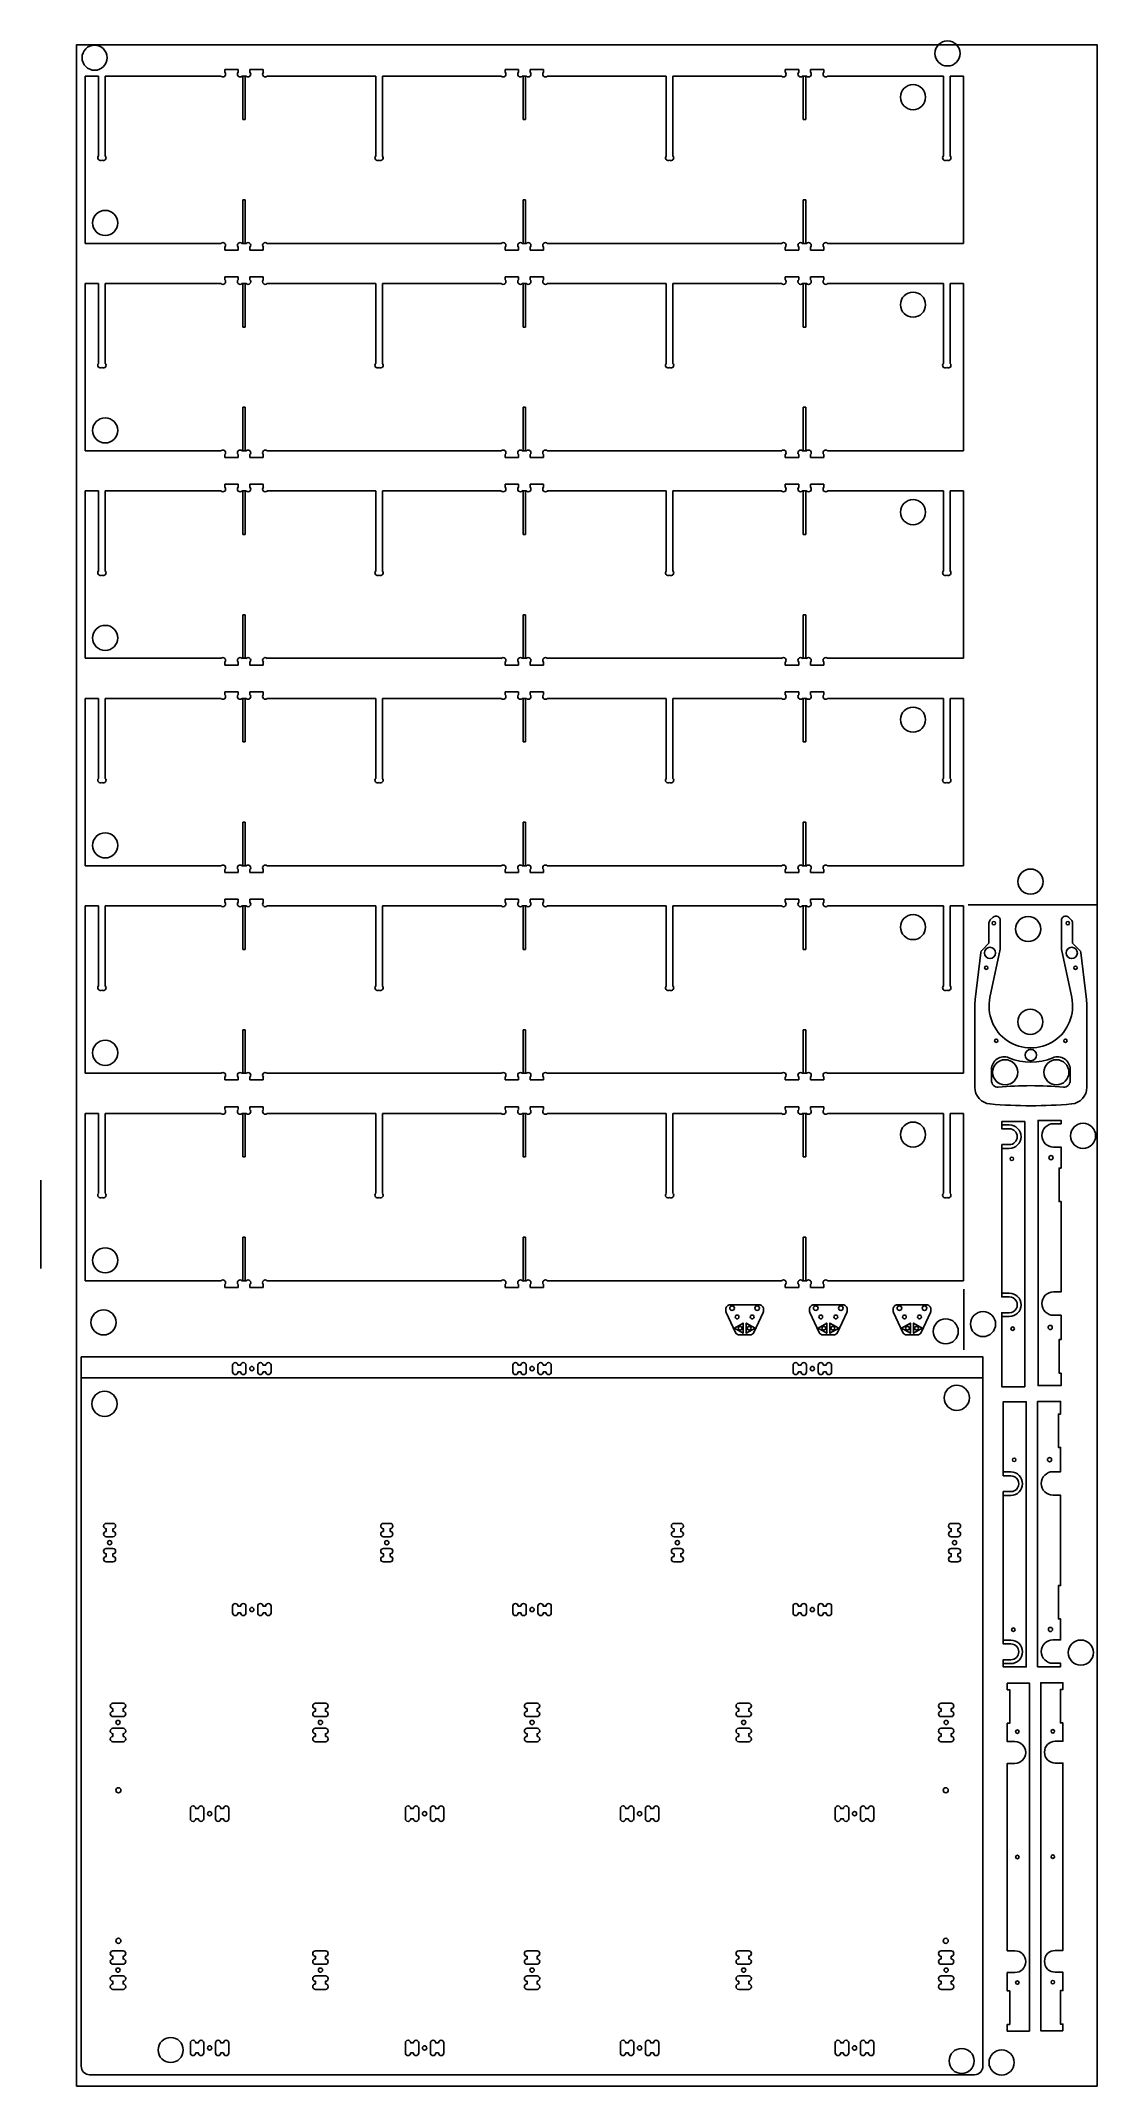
# Model space of a CAD drawing. Header units: millimetres. Extents: x -44 to 1218, y -68 to 2376.
import ezdxf

# ---------------------------------------------------------------- set-up
doc = ezdxf.new("R2010")
doc.units = ezdxf.units.MM
doc.layers.get('0').update_dxf_attribs({"linetype": 'CONTINUOUS'})

msp = doc.modelspace()

# ---------------------------------------------------------------- linework, layer by layer
for p, q in [((8.7, 2334.4), (24.7, 2334.4)), ((8.7, 2134.4), (8.7, 2334.4)), ((24.7, 2334.4), (8.7, 2334.4)), ((8.7, 2334.4), (8.7, 2134.4)), ((24.7, 2334.4), (24.7, 2238.9)), ((24.7, 2238.9), (24.7, 2334.4)), ((32.7, 2334.4), (171.2, 2334.4)), ((32.7, 2238.9), (32.7, 2334.4)), ((171.2, 2334.4), (32.7, 2334.4)), ((32.7, 2334.4), (32.7, 2238.9)), ((175.7, 2338.9), (175.7, 2342.4)), ((191.7, 2342.4), (175.7, 2342.4)), ((191.7, 2342.4), (175.7, 2342.4)), ((175.7, 2342.4), (175.7, 2338.9)), ((191.7, 2338.9), (191.7, 2342.4)), ((191.7, 2338.9), (191.7, 2342.4)), ((196.3, 2334.4), (201.2, 2334.4)), ((197.2, 2334.4), (196.3, 2334.4)), ((197.2, 2282.4), (197.2, 2334.4)), ((201.2, 2334.4), (200.2, 2334.4)), ((200.2, 2334.4), (200.2, 2282.4)), ((205.7, 2338.9), (205.7, 2342.4)), ((221.7, 2342.4), (205.7, 2342.4)), ((221.7, 2342.4), (205.7, 2342.4)), ((205.7, 2342.4), (205.7, 2338.9)), ((221.7, 2338.9), (221.7, 2342.4)), ((221.7, 2338.9), (221.7, 2342.4)), ((226.3, 2334.4), (356.1, 2334.4)), ((356.1, 2334.4), (226.3, 2334.4)), ((356.1, 2334.4), (356.1, 2238.9)), ((356.1, 2238.9), (356.1, 2334.4)), ((364.1, 2334.4), (506.2, 2334.4)), ((364.1, 2238.9), (364.1, 2334.4)), ((506.2, 2334.4), (364.1, 2334.4)), ((364.1, 2334.4), (364.1, 2238.9)), ((510.7, 2338.9), (510.7, 2342.4)), ((526.7, 2342.4), (510.7, 2342.4)), ((526.7, 2342.4), (510.7, 2342.4)), ((510.7, 2342.4), (510.7, 2338.9)), ((526.7, 2338.9), (526.7, 2342.4)), ((526.7, 2338.9), (526.7, 2342.4)), ((531.3, 2334.4), (536.2, 2334.4)), ((532.2, 2334.4), (531.3, 2334.4)), ((532.2, 2282.4), (532.2, 2334.4)), ((536.2, 2334.4), (535.2, 2334.4)), ((535.2, 2334.4), (535.2, 2282.4)), ((540.7, 2338.9), (540.7, 2342.4)), ((556.7, 2342.4), (540.7, 2342.4)), ((556.7, 2342.4), (540.7, 2342.4)), ((540.7, 2342.4), (540.7, 2338.9)), ((556.7, 2338.9), (556.7, 2342.4)), ((556.7, 2338.9), (556.7, 2342.4)), ((561.3, 2334.4), (703.4, 2334.4)), ((703.4, 2334.4), (561.3, 2334.4)), ((703.4, 2334.4), (703.4, 2238.9)), ((703.4, 2238.9), (703.4, 2334.4)), ((711.4, 2238.9), (711.4, 2334.4)), ((711.4, 2334.4), (841.2, 2334.4)), ((841.2, 2334.4), (711.4, 2334.4)), ((711.4, 2334.4), (711.4, 2238.9)), ((845.7, 2338.9), (845.7, 2342.4)), ((861.7, 2342.4), (845.7, 2342.4)), ((861.7, 2342.4), (845.7, 2342.4)), ((845.7, 2342.4), (845.7, 2338.9)), ((861.7, 2338.9), (861.7, 2342.4)), ((861.7, 2338.9), (861.7, 2342.4)), ((866.3, 2334.4), (871.2, 2334.4)), ((867.2, 2334.4), (866.3, 2334.4)), ((867.2, 2282.4), (867.2, 2334.4)), ((871.2, 2334.4), (870.2, 2334.4)), ((870.2, 2334.4), (870.2, 2282.4)), ((875.7, 2338.9), (875.7, 2342.4)), ((891.7, 2342.4), (875.7, 2342.4)), ((891.7, 2342.4), (875.7, 2342.4)), ((875.7, 2342.4), (875.7, 2338.9)), ((891.7, 2338.9), (891.7, 2342.4)), ((891.7, 2338.9), (891.7, 2342.4)), ((896.3, 2334.4), (1034.7, 2334.4)), ((1034.7, 2334.4), (896.3, 2334.4)), ((1034.7, 2334.4), (1034.7, 2238.9)), ((1034.7, 2238.9), (1034.7, 2334.4)), ((1042.7, 2238.9), (1042.7, 2334.4)), ((1042.7, 2334.4), (1058.7, 2334.4)), ((1058.7, 2334.4), (1042.7, 2334.4)), ((1042.7, 2334.4), (1042.7, 2238.9)), ((1058.7, 2334.4), (1058.7, 2134.4)), ((1058.7, 2134.4), (1058.7, 2334.4)), ((200.2, 2282.4), (197.2, 2282.4)), ((535.2, 2282.4), (532.2, 2282.4)), ((870.2, 2282.4), (867.2, 2282.4)), ((197.2, 2134.4), (197.2, 2186.4)), ((197.2, 2186.4), (200.2, 2186.4)), ((200.2, 2186.4), (200.2, 2134.4)), ((532.2, 2134.4), (532.2, 2186.4)), ((532.2, 2186.4), (535.2, 2186.4)), ((535.2, 2186.4), (535.2, 2134.4)), ((867.2, 2134.4), (867.2, 2186.4)), ((867.2, 2186.4), (870.2, 2186.4)), ((870.2, 2186.4), (870.2, 2134.4)), ((171.2, 2134.4), (8.7, 2134.4)), ((8.7, 2134.4), (171.2, 2134.4)), ((175.7, 2129.9), (175.7, 2126.4)), ((175.7, 2129.9), (175.7, 2126.4)), ((191.7, 2129.9), (191.7, 2126.4)), ((191.7, 2126.4), (191.7, 2129.9)), ((201.2, 2134.4), (196.3, 2134.4)), ((196.3, 2134.4), (197.2, 2134.4)), ((200.2, 2134.4), (201.2, 2134.4)), ((205.7, 2129.9), (205.7, 2126.4)), ((205.7, 2129.9), (205.7, 2126.4)), ((221.7, 2129.9), (221.7, 2126.4)), ((221.7, 2126.4), (221.7, 2129.9)), ((506.2, 2134.4), (226.3, 2134.4)), ((226.3, 2134.4), (506.2, 2134.4)), ((510.7, 2129.9), (510.7, 2126.4)), ((510.7, 2129.9), (510.7, 2126.4)), ((526.7, 2129.9), (526.7, 2126.4)), ((526.7, 2126.4), (526.7, 2129.9)), ((536.2, 2134.4), (531.3, 2134.4)), ((531.3, 2134.4), (532.2, 2134.4)), ((535.2, 2134.4), (536.2, 2134.4)), ((540.7, 2129.9), (540.7, 2126.4)), ((540.7, 2129.9), (540.7, 2126.4)), ((556.7, 2129.9), (556.7, 2126.4)), ((556.7, 2126.4), (556.7, 2129.9)), ((841.2, 2134.4), (561.3, 2134.4)), ((561.3, 2134.4), (841.2, 2134.4)), ((845.7, 2129.9), (845.7, 2126.4)), ((845.7, 2129.9), (845.7, 2126.4)), ((861.7, 2129.9), (861.7, 2126.4)), ((861.7, 2126.4), (861.7, 2129.9)), ((871.2, 2134.4), (866.3, 2134.4)), ((866.3, 2134.4), (867.2, 2134.4)), ((870.2, 2134.4), (871.2, 2134.4)), ((875.7, 2129.9), (875.7, 2126.4)), ((875.7, 2129.9), (875.7, 2126.4)), ((891.7, 2129.9), (891.7, 2126.4)), ((891.7, 2126.4), (891.7, 2129.9)), ((1058.7, 2134.4), (896.3, 2134.4)), ((896.3, 2134.4), (1058.7, 2134.4)), ((191.7, 2126.4), (175.7, 2126.4)), ((175.7, 2126.4), (191.7, 2126.4)), ((221.7, 2126.4), (205.7, 2126.4)), ((205.7, 2126.4), (221.7, 2126.4)), ((526.7, 2126.4), (510.7, 2126.4)), ((510.7, 2126.4), (526.7, 2126.4)), ((556.7, 2126.4), (540.7, 2126.4)), ((540.7, 2126.4), (556.7, 2126.4)), ((861.7, 2126.4), (845.7, 2126.4)), ((845.7, 2126.4), (861.7, 2126.4)), ((891.7, 2126.4), (875.7, 2126.4)), ((875.7, 2126.4), (891.7, 2126.4)), ((8.7, 2086.4), (24.7, 2086.4)), ((8.7, 1886.4), (8.7, 2086.4)), ((24.7, 2086.4), (8.7, 2086.4)), ((8.7, 2086.4), (8.7, 1886.4)), ((24.7, 2086.4), (24.7, 1990.9)), ((24.7, 1990.9), (24.7, 2086.4)), ((32.7, 2086.4), (171.2, 2086.4)), ((32.7, 1990.9), (32.7, 2086.4)), ((171.2, 2086.4), (32.7, 2086.4)), ((32.7, 2086.4), (32.7, 1990.9)), ((175.7, 2090.9), (175.7, 2094.4)), ((191.7, 2094.4), (175.7, 2094.4)), ((191.7, 2094.4), (175.7, 2094.4)), ((175.7, 2094.4), (175.7, 2090.9)), ((191.7, 2090.9), (191.7, 2094.4)), ((191.7, 2090.9), (191.7, 2094.4)), ((196.3, 2086.4), (201.2, 2086.4)), ((197.2, 2086.4), (196.3, 2086.4)), ((197.2, 2034.4), (197.2, 2086.4)), ((201.2, 2086.4), (200.2, 2086.4)), ((200.2, 2086.4), (200.2, 2034.4)), ((205.7, 2090.9), (205.7, 2094.4)), ((221.7, 2094.4), (205.7, 2094.4)), ((221.7, 2094.4), (205.7, 2094.4)), ((205.7, 2094.4), (205.7, 2090.9)), ((221.7, 2090.9), (221.7, 2094.4)), ((221.7, 2090.9), (221.7, 2094.4)), ((226.3, 2086.4), (356.1, 2086.4)), ((356.1, 2086.4), (226.3, 2086.4)), ((356.1, 2086.4), (356.1, 1990.9)), ((356.1, 1990.9), (356.1, 2086.4)), ((364.1, 2086.4), (506.2, 2086.4)), ((364.1, 1990.9), (364.1, 2086.4)), ((506.2, 2086.4), (364.1, 2086.4)), ((364.1, 2086.4), (364.1, 1990.9)), ((510.7, 2090.9), (510.7, 2094.4)), ((526.7, 2094.4), (510.7, 2094.4)), ((526.7, 2094.4), (510.7, 2094.4)), ((510.7, 2094.4), (510.7, 2090.9)), ((526.7, 2090.9), (526.7, 2094.4)), ((526.7, 2090.9), (526.7, 2094.4)), ((531.3, 2086.4), (536.2, 2086.4)), ((532.2, 2086.4), (531.3, 2086.4)), ((532.2, 2034.4), (532.2, 2086.4)), ((536.2, 2086.4), (535.2, 2086.4)), ((535.2, 2086.4), (535.2, 2034.4)), ((540.7, 2090.9), (540.7, 2094.4)), ((556.7, 2094.4), (540.7, 2094.4)), ((556.7, 2094.4), (540.7, 2094.4)), ((540.7, 2094.4), (540.7, 2090.9)), ((556.7, 2090.9), (556.7, 2094.4)), ((556.7, 2090.9), (556.7, 2094.4)), ((561.3, 2086.4), (703.4, 2086.4)), ((703.4, 2086.4), (561.3, 2086.4)), ((703.4, 2086.4), (703.4, 1990.9)), ((703.4, 1990.9), (703.4, 2086.4)), ((711.4, 1990.9), (711.4, 2086.4)), ((711.4, 2086.4), (841.2, 2086.4)), ((841.2, 2086.4), (711.4, 2086.4)), ((711.4, 2086.4), (711.4, 1990.9)), ((845.7, 2090.9), (845.7, 2094.4)), ((861.7, 2094.4), (845.7, 2094.4)), ((861.7, 2094.4), (845.7, 2094.4)), ((845.7, 2094.4), (845.7, 2090.9)), ((861.7, 2090.9), (861.7, 2094.4)), ((861.7, 2090.9), (861.7, 2094.4)), ((866.3, 2086.4), (871.2, 2086.4)), ((867.2, 2086.4), (866.3, 2086.4)), ((867.2, 2034.4), (867.2, 2086.4)), ((871.2, 2086.4), (870.2, 2086.4)), ((870.2, 2086.4), (870.2, 2034.4)), ((875.7, 2090.9), (875.7, 2094.4)), ((891.7, 2094.4), (875.7, 2094.4)), ((891.7, 2094.4), (875.7, 2094.4)), ((875.7, 2094.4), (875.7, 2090.9)), ((891.7, 2090.9), (891.7, 2094.4)), ((891.7, 2090.9), (891.7, 2094.4)), ((896.3, 2086.4), (1034.7, 2086.4)), ((1034.7, 2086.4), (896.3, 2086.4)), ((1034.7, 2086.4), (1034.7, 1990.9)), ((1034.7, 1990.9), (1034.7, 2086.4)), ((1042.7, 1990.9), (1042.7, 2086.4)), ((1042.7, 2086.4), (1058.7, 2086.4)), ((1058.7, 2086.4), (1042.7, 2086.4)), ((1042.7, 2086.4), (1042.7, 1990.9)), ((1058.7, 2086.4), (1058.7, 1886.4)), ((1058.7, 1886.4), (1058.7, 2086.4)), ((200.2, 2034.4), (197.2, 2034.4)), ((535.2, 2034.4), (532.2, 2034.4)), ((870.2, 2034.4), (867.2, 2034.4)), ((197.2, 1886.4), (197.2, 1938.4)), ((197.2, 1938.4), (200.2, 1938.4)), ((200.2, 1938.4), (200.2, 1886.4)), ((532.2, 1886.4), (532.2, 1938.4)), ((532.2, 1938.4), (535.2, 1938.4)), ((535.2, 1938.4), (535.2, 1886.4)), ((867.2, 1886.4), (867.2, 1938.4)), ((867.2, 1938.4), (870.2, 1938.4)), ((870.2, 1938.4), (870.2, 1886.4)), ((171.2, 1886.4), (8.7, 1886.4)), ((8.7, 1886.4), (171.2, 1886.4)), ((201.2, 1886.4), (196.3, 1886.4)), ((196.3, 1886.4), (197.2, 1886.4)), ((200.2, 1886.4), (201.2, 1886.4)), ((506.2, 1886.4), (226.3, 1886.4)), ((226.3, 1886.4), (506.2, 1886.4)), ((536.2, 1886.4), (531.3, 1886.4)), ((531.3, 1886.4), (532.2, 1886.4)), ((535.2, 1886.4), (536.2, 1886.4)), ((841.2, 1886.4), (561.3, 1886.4)), ((561.3, 1886.4), (841.2, 1886.4)), ((871.2, 1886.4), (866.3, 1886.4)), ((866.3, 1886.4), (867.2, 1886.4)), ((870.2, 1886.4), (871.2, 1886.4)), ((1058.7, 1886.4), (896.3, 1886.4)), ((896.3, 1886.4), (1058.7, 1886.4)), ((175.7, 1881.9), (175.7, 1878.4)), ((175.7, 1881.9), (175.7, 1878.4)), ((191.7, 1878.4), (175.7, 1878.4)), ((175.7, 1878.4), (191.7, 1878.4)), ((191.7, 1881.9), (191.7, 1878.4)), ((191.7, 1878.4), (191.7, 1881.9)), ((205.7, 1881.9), (205.7, 1878.4)), ((205.7, 1881.9), (205.7, 1878.4)), ((221.7, 1878.4), (205.7, 1878.4)), ((205.7, 1878.4), (221.7, 1878.4)), ((221.7, 1881.9), (221.7, 1878.4)), ((221.7, 1878.4), (221.7, 1881.9)), ((510.7, 1881.9), (510.7, 1878.4)), ((510.7, 1881.9), (510.7, 1878.4)), ((526.7, 1878.4), (510.7, 1878.4)), ((510.7, 1878.4), (526.7, 1878.4)), ((526.7, 1881.9), (526.7, 1878.4)), ((526.7, 1878.4), (526.7, 1881.9)), ((540.7, 1881.9), (540.7, 1878.4)), ((540.7, 1881.9), (540.7, 1878.4)), ((556.7, 1878.4), (540.7, 1878.4)), ((540.7, 1878.4), (556.7, 1878.4)), ((556.7, 1881.9), (556.7, 1878.4)), ((556.7, 1878.4), (556.7, 1881.9)), ((845.7, 1881.9), (845.7, 1878.4)), ((845.7, 1881.9), (845.7, 1878.4)), ((861.7, 1878.4), (845.7, 1878.4)), ((845.7, 1878.4), (861.7, 1878.4)), ((861.7, 1881.9), (861.7, 1878.4)), ((861.7, 1878.4), (861.7, 1881.9)), ((875.7, 1881.9), (875.7, 1878.4)), ((875.7, 1881.9), (875.7, 1878.4)), ((891.7, 1878.4), (875.7, 1878.4)), ((875.7, 1878.4), (891.7, 1878.4)), ((891.7, 1881.9), (891.7, 1878.4)), ((891.7, 1878.4), (891.7, 1881.9)), ((8.7, 1838.4), (24.7, 1838.4)), ((8.7, 1638.4), (8.7, 1838.4)), ((24.7, 1838.4), (8.7, 1838.4)), ((8.7, 1838.4), (8.7, 1638.4)), ((24.7, 1838.4), (24.7, 1742.9)), ((24.7, 1742.9), (24.7, 1838.4)), ((32.7, 1838.4), (171.2, 1838.4)), ((32.7, 1742.9), (32.7, 1838.4)), ((171.2, 1838.4), (32.7, 1838.4)), ((32.7, 1838.4), (32.7, 1742.9)), ((175.7, 1842.9), (175.7, 1846.4)), ((191.7, 1846.4), (175.7, 1846.4)), ((191.7, 1846.4), (175.7, 1846.4)), ((175.7, 1846.4), (175.7, 1842.9)), ((191.7, 1842.9), (191.7, 1846.4)), ((191.7, 1842.9), (191.7, 1846.4)), ((196.3, 1838.4), (201.2, 1838.4)), ((197.2, 1838.4), (196.3, 1838.4)), ((197.2, 1786.4), (197.2, 1838.4)), ((201.2, 1838.4), (200.2, 1838.4)), ((200.2, 1838.4), (200.2, 1786.4)), ((205.7, 1842.9), (205.7, 1846.4)), ((221.7, 1846.4), (205.7, 1846.4)), ((221.7, 1846.4), (205.7, 1846.4)), ((205.7, 1846.4), (205.7, 1842.9)), ((221.7, 1842.9), (221.7, 1846.4)), ((221.7, 1842.9), (221.7, 1846.4)), ((226.3, 1838.4), (356.1, 1838.4)), ((356.1, 1838.4), (226.3, 1838.4)), ((356.1, 1838.4), (356.1, 1742.9)), ((356.1, 1742.9), (356.1, 1838.4)), ((364.1, 1838.4), (506.2, 1838.4)), ((364.1, 1742.9), (364.1, 1838.4)), ((506.2, 1838.4), (364.1, 1838.4)), ((364.1, 1838.4), (364.1, 1742.9)), ((510.7, 1842.9), (510.7, 1846.4)), ((526.7, 1846.4), (510.7, 1846.4)), ((526.7, 1846.4), (510.7, 1846.4)), ((510.7, 1846.4), (510.7, 1842.9)), ((526.7, 1842.9), (526.7, 1846.4)), ((526.7, 1842.9), (526.7, 1846.4)), ((531.3, 1838.4), (536.2, 1838.4)), ((532.2, 1838.4), (531.3, 1838.4)), ((532.2, 1786.4), (532.2, 1838.4)), ((536.2, 1838.4), (535.2, 1838.4)), ((535.2, 1838.4), (535.2, 1786.4)), ((540.7, 1842.9), (540.7, 1846.4)), ((556.7, 1846.4), (540.7, 1846.4)), ((556.7, 1846.4), (540.7, 1846.4)), ((540.7, 1846.4), (540.7, 1842.9)), ((556.7, 1842.9), (556.7, 1846.4)), ((556.7, 1842.9), (556.7, 1846.4)), ((561.3, 1838.4), (703.4, 1838.4)), ((703.4, 1838.4), (561.3, 1838.4)), ((703.4, 1838.4), (703.4, 1742.9)), ((703.4, 1742.9), (703.4, 1838.4)), ((711.4, 1742.9), (711.4, 1838.4)), ((711.4, 1838.4), (841.2, 1838.4)), ((841.2, 1838.4), (711.4, 1838.4)), ((711.4, 1838.4), (711.4, 1742.9)), ((845.7, 1842.9), (845.7, 1846.4)), ((861.7, 1846.4), (845.7, 1846.4)), ((861.7, 1846.4), (845.7, 1846.4)), ((845.7, 1846.4), (845.7, 1842.9)), ((861.7, 1842.9), (861.7, 1846.4)), ((861.7, 1842.9), (861.7, 1846.4)), ((866.3, 1838.4), (871.2, 1838.4)), ((867.2, 1838.4), (866.3, 1838.4)), ((867.2, 1786.4), (867.2, 1838.4)), ((871.2, 1838.4), (870.2, 1838.4)), ((870.2, 1838.4), (870.2, 1786.4)), ((875.7, 1842.9), (875.7, 1846.4)), ((891.7, 1846.4), (875.7, 1846.4)), ((891.7, 1846.4), (875.7, 1846.4)), ((875.7, 1846.4), (875.7, 1842.9)), ((891.7, 1842.9), (891.7, 1846.4)), ((891.7, 1842.9), (891.7, 1846.4)), ((896.3, 1838.4), (1034.7, 1838.4)), ((1034.7, 1838.4), (896.3, 1838.4)), ((1034.7, 1838.4), (1034.7, 1742.9)), ((1034.7, 1742.9), (1034.7, 1838.4)), ((1042.7, 1742.9), (1042.7, 1838.4)), ((1042.7, 1838.4), (1058.7, 1838.4)), ((1058.7, 1838.4), (1042.7, 1838.4)), ((1042.7, 1838.4), (1042.7, 1742.9)), ((1058.7, 1838.4), (1058.7, 1638.4)), ((1058.7, 1638.4), (1058.7, 1838.4)), ((200.2, 1786.4), (197.2, 1786.4)), ((535.2, 1786.4), (532.2, 1786.4)), ((870.2, 1786.4), (867.2, 1786.4)), ((197.2, 1638.4), (197.2, 1690.4)), ((197.2, 1690.4), (200.2, 1690.4)), ((200.2, 1690.4), (200.2, 1638.4)), ((532.2, 1638.4), (532.2, 1690.4)), ((532.2, 1690.4), (535.2, 1690.4)), ((535.2, 1690.4), (535.2, 1638.4)), ((867.2, 1638.4), (867.2, 1690.4)), ((867.2, 1690.4), (870.2, 1690.4)), ((870.2, 1690.4), (870.2, 1638.4)), ((171.2, 1638.4), (8.7, 1638.4)), ((8.7, 1638.4), (171.2, 1638.4)), ((201.2, 1638.4), (196.3, 1638.4)), ((196.3, 1638.4), (197.2, 1638.4)), ((200.2, 1638.4), (201.2, 1638.4)), ((506.2, 1638.4), (226.3, 1638.4)), ((226.3, 1638.4), (506.2, 1638.4)), ((536.2, 1638.4), (531.3, 1638.4)), ((531.3, 1638.4), (532.2, 1638.4)), ((535.2, 1638.4), (536.2, 1638.4)), ((841.2, 1638.4), (561.3, 1638.4)), ((561.3, 1638.4), (841.2, 1638.4)), ((871.2, 1638.4), (866.3, 1638.4)), ((866.3, 1638.4), (867.2, 1638.4)), ((870.2, 1638.4), (871.2, 1638.4)), ((1058.7, 1638.4), (896.3, 1638.4)), ((896.3, 1638.4), (1058.7, 1638.4)), ((175.7, 1633.9), (175.7, 1630.4)), ((175.7, 1633.9), (175.7, 1630.4)), ((191.7, 1630.4), (175.7, 1630.4)), ((175.7, 1630.4), (191.7, 1630.4)), ((191.7, 1633.9), (191.7, 1630.4)), ((191.7, 1630.4), (191.7, 1633.9)), ((205.7, 1633.9), (205.7, 1630.4)), ((205.7, 1633.9), (205.7, 1630.4)), ((221.7, 1630.4), (205.7, 1630.4)), ((205.7, 1630.4), (221.7, 1630.4)), ((221.7, 1633.9), (221.7, 1630.4)), ((221.7, 1630.4), (221.7, 1633.9)), ((510.7, 1633.9), (510.7, 1630.4)), ((510.7, 1633.9), (510.7, 1630.4)), ((526.7, 1630.4), (510.7, 1630.4)), ((510.7, 1630.4), (526.7, 1630.4)), ((526.7, 1633.9), (526.7, 1630.4)), ((526.7, 1630.4), (526.7, 1633.9)), ((540.7, 1633.9), (540.7, 1630.4)), ((540.7, 1633.9), (540.7, 1630.4)), ((556.7, 1630.4), (540.7, 1630.4)), ((540.7, 1630.4), (556.7, 1630.4)), ((556.7, 1633.9), (556.7, 1630.4)), ((556.7, 1630.4), (556.7, 1633.9)), ((845.7, 1633.9), (845.7, 1630.4)), ((845.7, 1633.9), (845.7, 1630.4)), ((861.7, 1630.4), (845.7, 1630.4)), ((845.7, 1630.4), (861.7, 1630.4)), ((861.7, 1633.9), (861.7, 1630.4)), ((861.7, 1630.4), (861.7, 1633.9)), ((875.7, 1633.9), (875.7, 1630.4)), ((875.7, 1633.9), (875.7, 1630.4)), ((891.7, 1630.4), (875.7, 1630.4)), ((875.7, 1630.4), (891.7, 1630.4)), ((891.7, 1633.9), (891.7, 1630.4)), ((891.7, 1630.4), (891.7, 1633.9)), ((8.7, 1590.4), (24.7, 1590.4)), ((8.7, 1390.4), (8.7, 1590.4)), ((24.7, 1590.4), (8.7, 1590.4)), ((8.7, 1590.4), (8.7, 1390.4)), ((24.7, 1590.4), (24.7, 1494.9)), ((24.7, 1494.9), (24.7, 1590.4)), ((32.7, 1590.4), (171.2, 1590.4)), ((32.7, 1494.9), (32.7, 1590.4)), ((171.2, 1590.4), (32.7, 1590.4)), ((32.7, 1590.4), (32.7, 1494.9)), ((175.7, 1594.9), (175.7, 1598.4)), ((191.7, 1598.4), (175.7, 1598.4)), ((191.7, 1598.4), (175.7, 1598.4)), ((175.7, 1598.4), (175.7, 1594.9)), ((191.7, 1594.9), (191.7, 1598.4)), ((191.7, 1594.9), (191.7, 1598.4)), ((196.3, 1590.4), (201.2, 1590.4)), ((197.2, 1590.4), (196.3, 1590.4)), ((197.2, 1538.4), (197.2, 1590.4)), ((201.2, 1590.4), (200.2, 1590.4)), ((200.2, 1590.4), (200.2, 1538.4)), ((205.7, 1594.9), (205.7, 1598.4)), ((221.7, 1598.4), (205.7, 1598.4)), ((221.7, 1598.4), (205.7, 1598.4)), ((205.7, 1598.4), (205.7, 1594.9)), ((221.7, 1594.9), (221.7, 1598.4)), ((221.7, 1594.9), (221.7, 1598.4)), ((226.3, 1590.4), (356.1, 1590.4)), ((356.1, 1590.4), (226.3, 1590.4)), ((356.1, 1590.4), (356.1, 1494.9)), ((356.1, 1494.9), (356.1, 1590.4)), ((364.1, 1590.4), (506.2, 1590.4)), ((364.1, 1494.9), (364.1, 1590.4)), ((506.2, 1590.4), (364.1, 1590.4)), ((364.1, 1590.4), (364.1, 1494.9)), ((510.7, 1594.9), (510.7, 1598.4)), ((526.7, 1598.4), (510.7, 1598.4)), ((526.7, 1598.4), (510.7, 1598.4)), ((510.7, 1598.4), (510.7, 1594.9)), ((526.7, 1594.9), (526.7, 1598.4)), ((526.7, 1594.9), (526.7, 1598.4)), ((531.3, 1590.4), (536.2, 1590.4)), ((532.2, 1590.4), (531.3, 1590.4)), ((532.2, 1538.4), (532.2, 1590.4)), ((536.2, 1590.4), (535.2, 1590.4)), ((535.2, 1590.4), (535.2, 1538.4)), ((540.7, 1594.9), (540.7, 1598.4)), ((556.7, 1598.4), (540.7, 1598.4)), ((556.7, 1598.4), (540.7, 1598.4)), ((540.7, 1598.4), (540.7, 1594.9)), ((556.7, 1594.9), (556.7, 1598.4)), ((556.7, 1594.9), (556.7, 1598.4)), ((561.3, 1590.4), (703.4, 1590.4)), ((703.4, 1590.4), (561.3, 1590.4)), ((703.4, 1590.4), (703.4, 1494.9)), ((703.4, 1494.9), (703.4, 1590.4)), ((711.4, 1494.9), (711.4, 1590.4)), ((711.4, 1590.4), (841.2, 1590.4)), ((841.2, 1590.4), (711.4, 1590.4)), ((711.4, 1590.4), (711.4, 1494.9)), ((845.7, 1594.9), (845.7, 1598.4)), ((861.7, 1598.4), (845.7, 1598.4)), ((861.7, 1598.4), (845.7, 1598.4)), ((845.7, 1598.4), (845.7, 1594.9)), ((861.7, 1594.9), (861.7, 1598.4)), ((861.7, 1594.9), (861.7, 1598.4)), ((866.3, 1590.4), (871.2, 1590.4)), ((867.2, 1590.4), (866.3, 1590.4)), ((867.2, 1538.4), (867.2, 1590.4)), ((871.2, 1590.4), (870.2, 1590.4)), ((870.2, 1590.4), (870.2, 1538.4)), ((875.7, 1594.9), (875.7, 1598.4)), ((891.7, 1598.4), (875.7, 1598.4)), ((891.7, 1598.4), (875.7, 1598.4)), ((875.7, 1598.4), (875.7, 1594.9)), ((891.7, 1594.9), (891.7, 1598.4)), ((891.7, 1594.9), (891.7, 1598.4)), ((896.3, 1590.4), (1034.7, 1590.4)), ((1034.7, 1590.4), (896.3, 1590.4)), ((1034.7, 1590.4), (1034.7, 1494.9)), ((1034.7, 1494.9), (1034.7, 1590.4)), ((1042.7, 1494.9), (1042.7, 1590.4)), ((1042.7, 1590.4), (1058.7, 1590.4)), ((1058.7, 1590.4), (1042.7, 1590.4)), ((1042.7, 1590.4), (1042.7, 1494.9)), ((1058.7, 1590.4), (1058.7, 1390.4)), ((1058.7, 1390.4), (1058.7, 1590.4)), ((200.2, 1538.4), (197.2, 1538.4)), ((535.2, 1538.4), (532.2, 1538.4)), ((870.2, 1538.4), (867.2, 1538.4)), ((197.2, 1390.4), (197.2, 1442.4)), ((197.2, 1442.4), (200.2, 1442.4)), ((200.2, 1442.4), (200.2, 1390.4)), ((532.2, 1390.4), (532.2, 1442.4)), ((532.2, 1442.4), (535.2, 1442.4)), ((535.2, 1442.4), (535.2, 1390.4)), ((867.2, 1390.4), (867.2, 1442.4)), ((867.2, 1442.4), (870.2, 1442.4)), ((870.2, 1442.4), (870.2, 1390.4)), ((171.2, 1390.4), (8.7, 1390.4)), ((8.7, 1390.4), (171.2, 1390.4)), ((175.7, 1385.9), (175.7, 1382.4)), ((175.7, 1385.9), (175.7, 1382.4)), ((191.7, 1382.4), (175.7, 1382.4)), ((175.7, 1382.4), (191.7, 1382.4)), ((191.7, 1385.9), (191.7, 1382.4)), ((191.7, 1382.4), (191.7, 1385.9)), ((201.2, 1390.4), (196.3, 1390.4)), ((196.3, 1390.4), (197.2, 1390.4)), ((200.2, 1390.4), (201.2, 1390.4)), ((205.7, 1385.9), (205.7, 1382.4)), ((205.7, 1385.9), (205.7, 1382.4)), ((221.7, 1382.4), (205.7, 1382.4)), ((205.7, 1382.4), (221.7, 1382.4)), ((221.7, 1385.9), (221.7, 1382.4)), ((221.7, 1382.4), (221.7, 1385.9)), ((506.2, 1390.4), (226.3, 1390.4)), ((226.3, 1390.4), (506.2, 1390.4)), ((510.7, 1385.9), (510.7, 1382.4)), ((510.7, 1385.9), (510.7, 1382.4)), ((526.7, 1382.4), (510.7, 1382.4)), ((510.7, 1382.4), (526.7, 1382.4)), ((526.7, 1385.9), (526.7, 1382.4)), ((526.7, 1382.4), (526.7, 1385.9)), ((536.2, 1390.4), (531.3, 1390.4)), ((531.3, 1390.4), (532.2, 1390.4)), ((535.2, 1390.4), (536.2, 1390.4)), ((540.7, 1385.9), (540.7, 1382.4)), ((540.7, 1385.9), (540.7, 1382.4)), ((556.7, 1382.4), (540.7, 1382.4)), ((540.7, 1382.4), (556.7, 1382.4)), ((556.7, 1385.9), (556.7, 1382.4)), ((556.7, 1382.4), (556.7, 1385.9)), ((841.2, 1390.4), (561.3, 1390.4)), ((561.3, 1390.4), (841.2, 1390.4)), ((845.7, 1385.9), (845.7, 1382.4)), ((845.7, 1385.9), (845.7, 1382.4)), ((861.7, 1382.4), (845.7, 1382.4)), ((845.7, 1382.4), (861.7, 1382.4)), ((861.7, 1385.9), (861.7, 1382.4)), ((861.7, 1382.4), (861.7, 1385.9)), ((871.2, 1390.4), (866.3, 1390.4)), ((866.3, 1390.4), (867.2, 1390.4)), ((870.2, 1390.4), (871.2, 1390.4)), ((875.7, 1385.9), (875.7, 1382.4)), ((875.7, 1385.9), (875.7, 1382.4)), ((891.7, 1382.4), (875.7, 1382.4)), ((875.7, 1382.4), (891.7, 1382.4)), ((891.7, 1385.9), (891.7, 1382.4)), ((891.7, 1382.4), (891.7, 1385.9)), ((1058.7, 1390.4), (896.3, 1390.4)), ((896.3, 1390.4), (1058.7, 1390.4)), ((175.7, 1346.9), (175.7, 1350.4)), ((191.7, 1350.4), (175.7, 1350.4)), ((191.7, 1350.4), (175.7, 1350.4)), ((175.7, 1350.4), (175.7, 1346.9)), ((191.7, 1346.9), (191.7, 1350.4)), ((191.7, 1346.9), (191.7, 1350.4)), ((205.7, 1346.9), (205.7, 1350.4)), ((221.7, 1350.4), (205.7, 1350.4)), ((221.7, 1350.4), (205.7, 1350.4)), ((205.7, 1350.4), (205.7, 1346.9)), ((221.7, 1346.9), (221.7, 1350.4)), ((221.7, 1346.9), (221.7, 1350.4)), ((510.7, 1346.9), (510.7, 1350.4)), ((526.7, 1350.4), (510.7, 1350.4)), ((526.7, 1350.4), (510.7, 1350.4)), ((510.7, 1350.4), (510.7, 1346.9)), ((526.7, 1346.9), (526.7, 1350.4)), ((526.7, 1346.9), (526.7, 1350.4)), ((540.7, 1346.9), (540.7, 1350.4)), ((556.7, 1350.4), (540.7, 1350.4)), ((556.7, 1350.4), (540.7, 1350.4)), ((540.7, 1350.4), (540.7, 1346.9)), ((556.7, 1346.9), (556.7, 1350.4)), ((556.7, 1346.9), (556.7, 1350.4)), ((845.7, 1346.9), (845.7, 1350.4)), ((861.7, 1350.4), (845.7, 1350.4)), ((861.7, 1350.4), (845.7, 1350.4)), ((845.7, 1350.4), (845.7, 1346.9)), ((861.7, 1346.9), (861.7, 1350.4)), ((861.7, 1346.9), (861.7, 1350.4)), ((875.7, 1346.9), (875.7, 1350.4)), ((891.7, 1350.4), (875.7, 1350.4)), ((891.7, 1350.4), (875.7, 1350.4)), ((875.7, 1350.4), (875.7, 1346.9)), ((891.7, 1346.9), (891.7, 1350.4)), ((891.7, 1346.9), (891.7, 1350.4)), ((8.7, 1342.4), (24.7, 1342.4)), ((8.7, 1142.4), (8.7, 1342.4)), ((24.7, 1342.4), (8.7, 1342.4)), ((8.7, 1342.4), (8.7, 1142.4)), ((24.7, 1342.4), (24.7, 1246.9)), ((24.7, 1246.9), (24.7, 1342.4)), ((32.7, 1342.4), (171.2, 1342.4)), ((32.7, 1246.9), (32.7, 1342.4)), ((171.2, 1342.4), (32.7, 1342.4)), ((32.7, 1342.4), (32.7, 1246.9)), ((196.3, 1342.4), (201.2, 1342.4)), ((197.2, 1342.4), (196.3, 1342.4)), ((197.2, 1290.4), (197.2, 1342.4)), ((201.2, 1342.4), (200.2, 1342.4)), ((200.2, 1342.4), (200.2, 1290.4)), ((226.3, 1342.4), (356.1, 1342.4)), ((356.1, 1342.4), (226.3, 1342.4)), ((356.1, 1342.4), (356.1, 1246.9)), ((356.1, 1246.9), (356.1, 1342.4)), ((364.1, 1342.4), (506.2, 1342.4)), ((364.1, 1246.9), (364.1, 1342.4)), ((506.2, 1342.4), (364.1, 1342.4)), ((364.1, 1342.4), (364.1, 1246.9)), ((531.3, 1342.4), (536.2, 1342.4)), ((532.2, 1342.4), (531.3, 1342.4)), ((532.2, 1290.4), (532.2, 1342.4)), ((536.2, 1342.4), (535.2, 1342.4)), ((535.2, 1342.4), (535.2, 1290.4)), ((561.3, 1342.4), (703.4, 1342.4)), ((703.4, 1342.4), (561.3, 1342.4)), ((703.4, 1342.4), (703.4, 1246.9)), ((703.4, 1246.9), (703.4, 1342.4)), ((711.4, 1246.9), (711.4, 1342.4)), ((711.4, 1342.4), (841.2, 1342.4)), ((841.2, 1342.4), (711.4, 1342.4)), ((711.4, 1342.4), (711.4, 1246.9)), ((866.3, 1342.4), (871.2, 1342.4)), ((867.2, 1342.4), (866.3, 1342.4)), ((867.2, 1290.4), (867.2, 1342.4)), ((871.2, 1342.4), (870.2, 1342.4)), ((870.2, 1342.4), (870.2, 1290.4)), ((896.3, 1342.4), (1034.7, 1342.4)), ((1034.7, 1342.4), (896.3, 1342.4)), ((1034.7, 1342.4), (1034.7, 1246.9)), ((1034.7, 1246.9), (1034.7, 1342.4)), ((1042.7, 1246.9), (1042.7, 1342.4)), ((1042.7, 1342.4), (1058.7, 1342.4)), ((1058.7, 1342.4), (1042.7, 1342.4)), ((1042.7, 1342.4), (1042.7, 1246.9)), ((1058.7, 1342.4), (1058.7, 1142.4)), ((1058.7, 1142.4), (1058.7, 1342.4)), ((1064.4, 1343.6), (1218.1, 1343.6)), ((200.2, 1290.4), (197.2, 1290.4)), ((535.2, 1290.4), (532.2, 1290.4)), ((870.2, 1290.4), (867.2, 1290.4)), ((197.2, 1142.4), (197.2, 1194.4)), ((197.2, 1194.4), (200.2, 1194.4)), ((200.2, 1194.4), (200.2, 1142.4)), ((532.2, 1142.4), (532.2, 1194.4)), ((532.2, 1194.4), (535.2, 1194.4)), ((535.2, 1194.4), (535.2, 1142.4)), ((867.2, 1142.4), (867.2, 1194.4)), ((867.2, 1194.4), (870.2, 1194.4)), ((870.2, 1194.4), (870.2, 1142.4)), ((171.2, 1142.4), (8.7, 1142.4)), ((8.7, 1142.4), (171.2, 1142.4)), ((175.7, 1137.9), (175.7, 1134.4)), ((175.7, 1137.9), (175.7, 1134.4)), ((191.7, 1134.4), (175.7, 1134.4)), ((175.7, 1134.4), (191.7, 1134.4)), ((191.7, 1137.9), (191.7, 1134.4)), ((191.7, 1134.4), (191.7, 1137.9)), ((201.2, 1142.4), (196.3, 1142.4)), ((196.3, 1142.4), (197.2, 1142.4)), ((200.2, 1142.4), (201.2, 1142.4)), ((205.7, 1137.9), (205.7, 1134.4)), ((205.7, 1137.9), (205.7, 1134.4)), ((221.7, 1134.4), (205.7, 1134.4)), ((205.7, 1134.4), (221.7, 1134.4)), ((221.7, 1137.9), (221.7, 1134.4)), ((221.7, 1134.4), (221.7, 1137.9)), ((506.2, 1142.4), (226.3, 1142.4)), ((226.3, 1142.4), (506.2, 1142.4)), ((510.7, 1137.9), (510.7, 1134.4)), ((510.7, 1137.9), (510.7, 1134.4)), ((526.7, 1134.4), (510.7, 1134.4)), ((510.7, 1134.4), (526.7, 1134.4)), ((526.7, 1137.9), (526.7, 1134.4)), ((526.7, 1134.4), (526.7, 1137.9)), ((536.2, 1142.4), (531.3, 1142.4)), ((531.3, 1142.4), (532.2, 1142.4)), ((535.2, 1142.4), (536.2, 1142.4)), ((540.7, 1137.9), (540.7, 1134.4)), ((540.7, 1137.9), (540.7, 1134.4)), ((556.7, 1134.4), (540.7, 1134.4)), ((540.7, 1134.4), (556.7, 1134.4)), ((556.7, 1137.9), (556.7, 1134.4)), ((556.7, 1134.4), (556.7, 1137.9)), ((841.2, 1142.4), (561.3, 1142.4)), ((561.3, 1142.4), (841.2, 1142.4)), ((845.7, 1137.9), (845.7, 1134.4)), ((845.7, 1137.9), (845.7, 1134.4)), ((861.7, 1134.4), (845.7, 1134.4)), ((845.7, 1134.4), (861.7, 1134.4)), ((861.7, 1137.9), (861.7, 1134.4)), ((861.7, 1134.4), (861.7, 1137.9)), ((871.2, 1142.4), (866.3, 1142.4)), ((866.3, 1142.4), (867.2, 1142.4)), ((870.2, 1142.4), (871.2, 1142.4)), ((875.7, 1137.9), (875.7, 1134.4)), ((875.7, 1137.9), (875.7, 1134.4)), ((891.7, 1134.4), (875.7, 1134.4)), ((875.7, 1134.4), (891.7, 1134.4)), ((891.7, 1137.9), (891.7, 1134.4)), ((891.7, 1134.4), (891.7, 1137.9)), ((1058.7, 1142.4), (896.3, 1142.4)), ((896.3, 1142.4), (1058.7, 1142.4)), ((175.7, 1098.9), (175.7, 1102.4)), ((191.7, 1102.4), (175.7, 1102.4)), ((191.7, 1102.4), (175.7, 1102.4)), ((175.7, 1102.4), (175.7, 1098.9)), ((191.7, 1098.9), (191.7, 1102.4)), ((191.7, 1098.9), (191.7, 1102.4)), ((205.7, 1098.9), (205.7, 1102.4)), ((221.7, 1102.4), (205.7, 1102.4)), ((221.7, 1102.4), (205.7, 1102.4)), ((205.7, 1102.4), (205.7, 1098.9)), ((221.7, 1098.9), (221.7, 1102.4)), ((221.7, 1098.9), (221.7, 1102.4)), ((510.7, 1098.9), (510.7, 1102.4)), ((526.7, 1102.4), (510.7, 1102.4)), ((526.7, 1102.4), (510.7, 1102.4)), ((510.7, 1102.4), (510.7, 1098.9)), ((526.7, 1098.9), (526.7, 1102.4)), ((526.7, 1098.9), (526.7, 1102.4)), ((540.7, 1098.9), (540.7, 1102.4)), ((556.7, 1102.4), (540.7, 1102.4)), ((556.7, 1102.4), (540.7, 1102.4)), ((540.7, 1102.4), (540.7, 1098.9)), ((556.7, 1098.9), (556.7, 1102.4)), ((556.7, 1098.9), (556.7, 1102.4)), ((845.7, 1098.9), (845.7, 1102.4)), ((861.7, 1102.4), (845.7, 1102.4)), ((861.7, 1102.4), (845.7, 1102.4)), ((845.7, 1102.4), (845.7, 1098.9)), ((861.7, 1098.9), (861.7, 1102.4)), ((861.7, 1098.9), (861.7, 1102.4)), ((875.7, 1098.9), (875.7, 1102.4)), ((891.7, 1102.4), (875.7, 1102.4)), ((891.7, 1102.4), (875.7, 1102.4)), ((875.7, 1102.4), (875.7, 1098.9)), ((891.7, 1098.9), (891.7, 1102.4)), ((891.7, 1098.9), (891.7, 1102.4)), ((8.7, 1094.4), (24.7, 1094.4)), ((8.7, 894.4), (8.7, 1094.4)), ((24.7, 1094.4), (8.7, 1094.4)), ((8.7, 1094.4), (8.7, 894.4)), ((24.7, 1094.4), (24.7, 998.9)), ((24.7, 998.9), (24.7, 1094.4)), ((32.7, 1094.4), (171.2, 1094.4)), ((32.7, 998.9), (32.7, 1094.4)), ((171.2, 1094.4), (32.7, 1094.4)), ((32.7, 1094.4), (32.7, 998.9)), ((196.3, 1094.4), (201.2, 1094.4)), ((197.2, 1094.4), (196.3, 1094.4)), ((197.2, 1042.4), (197.2, 1094.4)), ((201.2, 1094.4), (200.2, 1094.4)), ((200.2, 1094.4), (200.2, 1042.4)), ((226.3, 1094.4), (356.1, 1094.4)), ((356.1, 1094.4), (226.3, 1094.4)), ((356.1, 1094.4), (356.1, 998.9)), ((356.1, 998.9), (356.1, 1094.4)), ((364.1, 1094.4), (506.2, 1094.4)), ((364.1, 998.9), (364.1, 1094.4)), ((506.2, 1094.4), (364.1, 1094.4)), ((364.1, 1094.4), (364.1, 998.9)), ((531.3, 1094.4), (536.2, 1094.4)), ((532.2, 1094.4), (531.3, 1094.4)), ((532.2, 1042.4), (532.2, 1094.4)), ((536.2, 1094.4), (535.2, 1094.4)), ((535.2, 1094.4), (535.2, 1042.4)), ((561.3, 1094.4), (703.4, 1094.4)), ((703.4, 1094.4), (561.3, 1094.4)), ((703.4, 1094.4), (703.4, 998.9)), ((703.4, 998.9), (703.4, 1094.4)), ((711.4, 998.9), (711.4, 1094.4)), ((711.4, 1094.4), (841.2, 1094.4)), ((841.2, 1094.4), (711.4, 1094.4)), ((711.4, 1094.4), (711.4, 998.9)), ((866.3, 1094.4), (871.2, 1094.4)), ((867.2, 1094.4), (866.3, 1094.4)), ((867.2, 1042.4), (867.2, 1094.4)), ((871.2, 1094.4), (870.2, 1094.4)), ((870.2, 1094.4), (870.2, 1042.4)), ((896.3, 1094.4), (1034.7, 1094.4)), ((1034.7, 1094.4), (896.3, 1094.4)), ((1034.7, 1094.4), (1034.7, 998.9)), ((1034.7, 998.9), (1034.7, 1094.4)), ((1042.7, 998.9), (1042.7, 1094.4)), ((1042.7, 1094.4), (1058.7, 1094.4)), ((1058.7, 1094.4), (1042.7, 1094.4)), ((1042.7, 1094.4), (1042.7, 998.9)), ((1058.7, 1094.4), (1058.7, 894.4)), ((1058.7, 894.4), (1058.7, 1094.4)), ((200.2, 1042.4), (197.2, 1042.4)), ((535.2, 1042.4), (532.2, 1042.4)), ((870.2, 1042.4), (867.2, 1042.4)), ((-44.2, 908.9), (-44.2, 1014.8)), ((197.2, 894.4), (197.2, 946.4)), ((197.2, 946.4), (200.2, 946.4)), ((200.2, 946.4), (200.2, 894.4)), ((532.2, 894.4), (532.2, 946.4)), ((532.2, 946.4), (535.2, 946.4)), ((535.2, 946.4), (535.2, 894.4)), ((867.2, 894.4), (867.2, 946.4)), ((867.2, 946.4), (870.2, 946.4)), ((870.2, 946.4), (870.2, 894.4)), ((171.2, 894.4), (8.7, 894.4)), ((8.7, 894.4), (171.2, 894.4)), ((175.7, 889.9), (175.7, 886.4)), ((175.7, 889.9), (175.7, 886.4)), ((191.7, 886.4), (175.7, 886.4)), ((175.7, 886.4), (191.7, 886.4)), ((191.7, 889.9), (191.7, 886.4)), ((191.7, 886.4), (191.7, 889.9)), ((201.2, 894.4), (196.3, 894.4)), ((196.3, 894.4), (197.2, 894.4)), ((200.2, 894.4), (201.2, 894.4)), ((205.7, 889.9), (205.7, 886.4)), ((205.7, 889.9), (205.7, 886.4)), ((221.7, 886.4), (205.7, 886.4)), ((205.7, 886.4), (221.7, 886.4)), ((221.7, 889.9), (221.7, 886.4)), ((221.7, 886.4), (221.7, 889.9)), ((506.2, 894.4), (226.3, 894.4)), ((226.3, 894.4), (506.2, 894.4)), ((510.7, 889.9), (510.7, 886.4)), ((510.7, 889.9), (510.7, 886.4)), ((526.7, 886.4), (510.7, 886.4)), ((510.7, 886.4), (526.7, 886.4)), ((526.7, 889.9), (526.7, 886.4)), ((526.7, 886.4), (526.7, 889.9)), ((536.2, 894.4), (531.3, 894.4)), ((531.3, 894.4), (532.2, 894.4)), ((535.2, 894.4), (536.2, 894.4)), ((540.7, 889.9), (540.7, 886.4)), ((540.7, 889.9), (540.7, 886.4)), ((556.7, 886.4), (540.7, 886.4)), ((540.7, 886.4), (556.7, 886.4)), ((556.7, 889.9), (556.7, 886.4)), ((556.7, 886.4), (556.7, 889.9)), ((841.2, 894.4), (561.3, 894.4)), ((561.3, 894.4), (841.2, 894.4)), ((845.7, 889.9), (845.7, 886.4)), ((845.7, 889.9), (845.7, 886.4)), ((861.7, 886.4), (845.7, 886.4)), ((845.7, 886.4), (861.7, 886.4)), ((861.7, 889.9), (861.7, 886.4)), ((861.7, 886.4), (861.7, 889.9)), ((871.2, 894.4), (866.3, 894.4)), ((866.3, 894.4), (867.2, 894.4)), ((870.2, 894.4), (871.2, 894.4)), ((875.7, 889.9), (875.7, 886.4)), ((875.7, 889.9), (875.7, 886.4)), ((891.7, 886.4), (875.7, 886.4)), ((875.7, 886.4), (891.7, 886.4)), ((891.7, 889.9), (891.7, 886.4)), ((891.7, 886.4), (891.7, 889.9)), ((1058.7, 894.4), (896.3, 894.4)), ((896.3, 894.4), (1058.7, 894.4)), ((1059.1, 884.4), (1059.1, 811.8)), ((4, 803.4), (1082, 803.4))]:
    msp.add_line(p, q)
for points in [[(-1.6, -68.2), (1218.4, -68.2), (1218.4, 2371.8), (-1.6, 2371.8)], [(784.8, 837.6), (795.3, 843.7), (795.3, 831.6)], [(809.5, 837.6), (799, 831.6), (799, 843.7)], [(884.8, 837.6), (895.3, 843.7), (895.3, 831.6)], [(909.5, 837.6), (899, 831.6), (899, 843.7)], [(984.8, 837.6), (995.3, 843.7), (995.3, 831.6)], [(1009.5, 837.6), (999, 831.6), (999, 843.7)], [(1082, 803.4), (1082, 778.4), (4, 778.4), (4, 803.4)]]:
    msp.add_lwpolyline(points, close=True)
for points in [[(1197.5, 1289.7, -0.167827), (1199, 1286.8), (1205.7, 1230.7, -0.030082), (1206.2, 1222.6), (1206.2, 1125.6, -0.389515), (1187.9, 1105.7, -0.042553), (1090.5, 1105.7, -0.389515), (1072.2, 1125.6), (1072.2, 1222.6, -0.030082), (1072.7, 1230.7), (1079.5, 1286.8, -0.167827), (1080.9, 1289.7), (1089.2, 1298), (1089.2, 1322.1, -0.208111), (1090.8, 1325.8), (1094.3, 1329, -0.655476), (1102.7, 1325.3), (1102.7, 1291.9, -0.05216), (1102.6, 1290.9), (1090.3, 1233, 1.233649), (1188.1, 1233), (1175.9, 1290.9, -0.05216), (1175.8, 1291.9), (1175.8, 1325.3, -0.655476), (1184.2, 1329), (1187.6, 1325.8, -0.208111), (1189.2, 1322.1), (1189.2, 1298)], [(1100.2, 1125.6, -0.051282), (1178.2, 1125.6, 0.414214), (1186.2, 1133.6), (1186.2, 1147.1, 0.537149), (1165.4, 1160.9, -0.203177), (1113.1, 1160.9, 0.537149), (1092.2, 1147.1), (1092.2, 1133.6, 0.414214)], [(1104.5, 1057.1), (1113.5, 1057.1, 1), (1113.5, 1076.1), (1104.5, 1076.1), (1104.5, 1084.6), (1132, 1084.6), (1132, 767.6), (1104.5, 767.6), (1104.5, 856.1), (1113.5, 856.1, 1.001697), (1113.5, 875.1), (1104.5, 875.1)], [(1104.5, 1057.1), (1113.5, 1057.1, 1), (1113.5, 1076.1), (1104.5, 1076.1), (1104.5, 1080.6), (1113.5, 1080.6, -1), (1113.5, 1052.6), (1104.5, 1052.6)], [(1175.4, 784.1), (1175.4, 769.1), (1147.9, 769.1), (1147.9, 1086.1), (1175.4, 1086.1), (1175.4, 1082.1), (1166.4, 1082.1, 1), (1166.4, 1054.1), (1175.4, 1054.1), (1175.4, 1029.1), (1172.9, 1029.1), (1172.9, 989.1), (1175.4, 989.1), (1175.4, 881.1), (1166.4, 881.1, 1), (1166.4, 853.1), (1175.4, 853.1), (1175.4, 824.1), (1172.9, 824.1), (1172.9, 784.1)], [(775.1, 856.6, -0.107983), (774.6, 858.7), (774.6, 860.6, -0.414214), (779.6, 865.6), (814.6, 865.6, -0.414214), (819.6, 860.6), (819.6, 858.7, -0.107983), (819.2, 856.6), (808.1, 832.5, -0.29312), (803.6, 829.6), (790.7, 829.6, -0.29312), (786.2, 832.5)], [(875.1, 856.6, -0.107983), (874.6, 858.7), (874.6, 860.6, -0.414214), (879.6, 865.6), (914.6, 865.6, -0.414214), (919.6, 860.6), (919.6, 858.7, -0.107983), (919.2, 856.6), (908.1, 832.5, -0.29312), (903.6, 829.6), (890.7, 829.6, -0.29312), (886.2, 832.5)], [(975.1, 856.6, -0.107983), (974.6, 858.7), (974.6, 860.6, -0.414214), (979.6, 865.6), (1014.6, 865.6, -0.414214), (1019.6, 860.6), (1019.6, 858.7, -0.107983), (1019.2, 856.6), (1008.1, 832.5, -0.29312), (1003.6, 829.6), (990.7, 829.6, -0.29312), (986.2, 832.5)], [(1113.5, 875.1), (1104.5, 875.1), (1104.5, 879.6), (1113.5, 879.6, -1), (1113.5, 851.6), (1104.5, 851.6), (1104.5, 856.1), (1113.5, 856.1, 1.001697)], [(1082, -44.6, -0.414214), (1072, -54.6), (14, -54.6, -0.414214), (4, -44.6), (4, 803.4), (1082, 803.4)], [(201, 785.4, -1), (194.6, 785.4), (191.4, 785.4, -1), (185, 785.4), (185, 793.4, -1), (191.4, 793.4), (194.6, 793.4, -1), (201, 793.4)], [(201, 785.4, -1), (194.6, 785.4), (191.4, 785.4, -1), (185, 785.4), (185, 793.4, -1), (191.4, 793.4), (194.6, 793.4, -1), (201, 793.4)], [(224.6, 793.4, -1), (231, 793.4), (231, 785.4, -1), (224.6, 785.4), (221.4, 785.4, -1), (215, 785.4), (215, 793.4, -1), (221.4, 793.4)], [(224.6, 793.4, -1), (231, 793.4), (231, 785.4, -1), (224.6, 785.4), (221.4, 785.4, -1), (215, 785.4), (215, 793.4, -1), (221.4, 793.4)], [(529.6, 793.4, -1), (536, 793.4), (536, 785.4, -1), (529.6, 785.4), (526.4, 785.4, -1), (520, 785.4), (520, 793.4, -1), (526.4, 793.4)], [(529.6, 793.4, -1), (536, 793.4), (536, 785.4, -1), (529.6, 785.4), (526.4, 785.4, -1), (520, 785.4), (520, 793.4, -1), (526.4, 793.4)], [(559.6, 793.4, -1), (566, 793.4), (566, 785.4, -1), (559.6, 785.4), (556.4, 785.4, -1), (550, 785.4), (550, 793.4, -1), (556.4, 793.4)], [(559.6, 793.4, -1), (566, 793.4), (566, 785.4, -1), (559.6, 785.4), (556.4, 785.4, -1), (550, 785.4), (550, 793.4, -1), (556.4, 793.4)], [(864.6, 793.4, -1), (871, 793.4), (871, 785.4, -1), (864.6, 785.4), (861.4, 785.4, -1), (855, 785.4), (855, 793.4, -1), (861.4, 793.4)], [(864.6, 793.4, -1), (871, 793.4), (871, 785.4, -1), (864.6, 785.4), (861.4, 785.4, -1), (855, 785.4), (855, 793.4, -1), (861.4, 793.4)], [(894.6, 793.4, -1), (901, 793.4), (901, 785.4, -1), (894.6, 785.4), (891.4, 785.4, -1), (885, 785.4), (885, 793.4, -1), (891.4, 793.4)], [(894.6, 793.4, -1), (901, 793.4), (901, 785.4, -1), (894.6, 785.4), (891.4, 785.4, -1), (885, 785.4), (885, 793.4, -1), (891.4, 793.4)], [(1106.3, 460.3), (1115.3, 460.3, -1), (1115.3, 441.3), (1106.3, 441.3), (1106.3, 432.8), (1133.8, 432.8), (1133.8, 749.8), (1106.3, 749.8), (1106.3, 661.3), (1115.3, 661.3, -1.001697), (1115.2, 642.3), (1106.3, 642.3)], [(1174.7, 735.1), (1174.7, 750.1), (1147.2, 750.1), (1147.2, 433.1), (1174.7, 433.1), (1174.7, 437.1), (1165.7, 437.1, -1), (1165.7, 465.1), (1174.7, 465.1), (1174.7, 490.1), (1172.2, 490.1), (1172.2, 530.1), (1174.7, 530.1), (1174.7, 638.1), (1165.7, 638.1, -1), (1165.7, 666.1), (1174.7, 666.1), (1174.7, 695.1), (1172.2, 695.1), (1172.2, 735.1)], [(1106.3, 642.3), (1115.2, 642.3, 1.001697), (1115.3, 661.3), (1106.3, 661.3), (1106.3, 665.8), (1115.3, 665.8, -1), (1115.3, 637.8), (1106.3, 637.8)], [(34, 588.4, -1), (34, 594.8), (34, 598, -1), (34, 604.4), (42, 604.4, -1), (42, 598), (42, 594.8, -1), (42, 588.4)], [(365.3, 588.4, -1), (365.3, 594.8), (365.3, 598, -1), (365.3, 604.4), (373.3, 604.4, -1), (373.3, 598), (373.3, 594.8, -1), (373.3, 588.4)], [(712.7, 588.4, -1), (712.7, 594.8), (712.7, 598, -1), (712.7, 604.4), (720.7, 604.4, -1), (720.7, 598), (720.7, 594.8, -1), (720.7, 588.4)], [(1044, 588.4, -1), (1044, 594.8), (1044, 598, -1), (1044, 604.4), (1052, 604.4, -1), (1052, 598), (1052, 594.8, -1), (1052, 588.4)], [(42, 574.4, -1), (42, 568), (42, 564.8, -1), (42, 558.4), (34, 558.4, -1), (34, 564.8), (34, 568, -1), (34, 574.4)], [(373.3, 564.8, -1), (373.3, 558.4), (365.3, 558.4, -1), (365.3, 564.8), (365.3, 568, -1), (365.3, 574.4), (373.3, 574.4, -1), (373.3, 568)], [(720.7, 564.8, -1), (720.7, 558.4), (712.7, 558.4, -1), (712.7, 564.8), (712.7, 568, -1), (712.7, 574.4), (720.7, 574.4, -1), (720.7, 568)], [(1052, 574.4, -1), (1052, 568), (1052, 564.8, -1), (1052, 558.4), (1044, 558.4, -1), (1044, 564.8), (1044, 568, -1), (1044, 574.4)], [(201, 497.4, -1), (194.6, 497.4), (191.4, 497.4, -1), (185, 497.4), (185, 505.4, -1), (191.4, 505.4), (194.6, 505.4, -1), (201, 505.4)], [(221.4, 497.4, -1), (215, 497.4), (215, 505.4, -1), (221.4, 505.4), (224.6, 505.4, -1), (231, 505.4), (231, 497.4, -1), (224.6, 497.4)], [(529.6, 505.4, -1), (536, 505.4), (536, 497.4, -1), (529.6, 497.4), (526.4, 497.4, -1), (520, 497.4), (520, 505.4, -1), (526.4, 505.4)], [(556.4, 497.4, -1), (550, 497.4), (550, 505.4, -1), (556.4, 505.4), (559.6, 505.4, -1), (566, 505.4), (566, 497.4, -1), (559.6, 497.4)], [(871, 497.4, -1), (864.6, 497.4), (861.4, 497.4, -1), (855, 497.4), (855, 505.4, -1), (861.4, 505.4), (864.6, 505.4, -1), (871, 505.4)], [(891.4, 497.4, -1), (885, 497.4), (885, 505.4, -1), (891.4, 505.4), (894.6, 505.4, -1), (901, 505.4), (901, 497.4, -1), (894.6, 497.4)], [(1115.3, 460.3), (1106.3, 460.3), (1106.3, 464.8), (1115.3, 464.8, -1), (1115.3, 436.8), (1106.3, 436.8), (1106.3, 441.3), (1115.3, 441.3, 1)], [(1111.1, 413.5), (1137.6, 413.5), (1137.6, -2.5), (1111.1, -2.5), (1111.1, 5.5), (1114.1, 5.5), (1114.1, 45.5), (1111.1, 45.5), (1111.1, 67.5), (1120.1, 67.5, 1), (1120.1, 93.5), (1111.1, 93.5), (1111.1, 317.5), (1120.1, 317.5, 1), (1120.1, 343.5), (1111.1, 343.5), (1111.1, 365.5), (1114.1, 365.5), (1114.1, 405.5), (1111.1, 405.5)], [(1177.5, -2.1), (1151, -2.1), (1151, 413.9), (1177.5, 413.9), (1177.5, 405.9), (1174.5, 405.9), (1174.5, 365.9), (1177.5, 365.9), (1177.5, 343.9), (1168.5, 343.9, 1), (1168.5, 317.9), (1177.5, 317.9), (1177.5, 93.9), (1168.5, 93.9, 1), (1168.5, 67.9), (1177.5, 67.9), (1177.5, 45.9), (1174.5, 45.9), (1174.5, 5.9), (1177.5, 5.9)], [(42, 383, -1), (42, 389.4), (54, 389.4, -1), (54, 383), (54, 379.8, -1), (54, 373.4), (42, 373.4, -1), (42, 379.8)], [(284, 383, -1), (284, 389.4), (296, 389.4, -1), (296, 383), (296, 379.8, -1), (296, 373.4), (284, 373.4, -1), (284, 379.8)], [(537, 383, -1), (537, 389.4), (549, 389.4, -1), (549, 383), (549, 379.8, -1), (549, 373.4), (537, 373.4, -1), (537, 379.8)], [(790, 383, -1), (790, 389.4), (802, 389.4, -1), (802, 383), (802, 379.8, -1), (802, 373.4), (790, 373.4, -1), (790, 379.8)], [(1032, 383, -1), (1032, 389.4), (1044, 389.4, -1), (1044, 383), (1044, 379.8, -1), (1044, 373.4), (1032, 373.4, -1), (1032, 379.8)], [(54, 349.8, -1), (54, 343.4), (42, 343.4, -1), (42, 349.8), (42, 353, -1), (42, 359.4), (54, 359.4, -1), (54, 353)], [(296, 349.8, -1), (296, 343.4), (284, 343.4, -1), (284, 349.8), (284, 353, -1), (284, 359.4), (296, 359.4, -1), (296, 353)], [(549, 349.8, -1), (549, 343.4), (537, 343.4, -1), (537, 349.8), (537, 353, -1), (537, 359.4), (549, 359.4, -1), (549, 353)], [(802, 349.8, -1), (802, 343.4), (790, 343.4, -1), (790, 349.8), (790, 353, -1), (790, 359.4), (802, 359.4, -1), (802, 353)], [(1044, 349.8, -1), (1044, 343.4), (1032, 343.4, -1), (1032, 349.8), (1032, 353, -1), (1032, 359.4), (1044, 359.4, -1), (1044, 353)], [(144.1, 263.4, -1), (150.5, 263.4), (150.5, 251.4, -1), (144.1, 251.4), (140.9, 251.4, -1), (134.5, 251.4), (134.5, 263.4, -1), (140.9, 263.4)], [(164.5, 263.4, -1), (170.9, 263.4), (174.1, 263.4, -1), (180.5, 263.4), (180.5, 251.4, -1), (174.1, 251.4), (170.9, 251.4, -1), (164.5, 251.4)], [(401.1, 263.4, -1), (407.5, 263.4), (407.5, 251.4, -1), (401.1, 251.4), (397.9, 251.4, -1), (391.5, 251.4), (391.5, 263.4, -1), (397.9, 263.4)], [(421.5, 263.4, -1), (427.9, 263.4), (431.1, 263.4, -1), (437.5, 263.4), (437.5, 251.4, -1), (431.1, 251.4), (427.9, 251.4, -1), (421.5, 251.4)], [(658.1, 263.4, -1), (664.5, 263.4), (664.5, 251.4, -1), (658.1, 251.4), (654.9, 251.4, -1), (648.5, 251.4), (648.5, 263.4, -1), (654.9, 263.4)], [(688.1, 263.4, -1), (694.5, 263.4), (694.5, 251.4, -1), (688.1, 251.4), (684.9, 251.4, -1), (678.5, 251.4), (678.5, 263.4, -1), (684.9, 263.4)], [(915.1, 263.4, -1), (921.5, 263.4), (921.5, 251.4, -1), (915.1, 251.4), (911.9, 251.4, -1), (905.5, 251.4), (905.5, 263.4, -1), (911.9, 263.4)], [(945.1, 263.4, -1), (951.5, 263.4), (951.5, 251.4, -1), (945.1, 251.4), (941.9, 251.4, -1), (935.5, 251.4), (935.5, 263.4, -1), (941.9, 263.4)], [(42, 77.4, -1), (42, 83.8), (42, 87, -1), (42, 93.4), (54, 93.4, -1), (54, 87), (54, 83.8, -1), (54, 77.4)], [(296, 93.4, -1), (296, 87), (296, 83.8, -1), (296, 77.4), (284, 77.4, -1), (284, 83.8), (284, 87, -1), (284, 93.4)], [(549, 93.4, -1), (549, 87), (549, 83.8, -1), (549, 77.4), (537, 77.4, -1), (537, 83.8), (537, 87, -1), (537, 93.4)], [(802, 93.4, -1), (802, 87), (802, 83.8, -1), (802, 77.4), (790, 77.4, -1), (790, 83.8), (790, 87, -1), (790, 93.4)], [(1044, 93.4, -1), (1044, 87), (1044, 83.8, -1), (1044, 77.4), (1032, 77.4, -1), (1032, 83.8), (1032, 87, -1), (1032, 93.4)], [(42, 47.4, -1), (42, 53.8), (42, 57, -1), (42, 63.4), (54, 63.4, -1), (54, 57), (54, 53.8, -1), (54, 47.4)], [(296, 63.4, -1), (296, 57), (296, 53.8, -1), (296, 47.4), (284, 47.4, -1), (284, 53.8), (284, 57, -1), (284, 63.4)], [(549, 63.4, -1), (549, 57), (549, 53.8, -1), (549, 47.4), (537, 47.4, -1), (537, 53.8), (537, 57, -1), (537, 63.4)], [(802, 63.4, -1), (802, 57), (802, 53.8, -1), (802, 47.4), (790, 47.4, -1), (790, 53.8), (790, 57, -1), (790, 63.4)], [(1044, 63.4, -1), (1044, 57), (1044, 53.8, -1), (1044, 47.4), (1032, 47.4, -1), (1032, 53.8), (1032, 57, -1), (1032, 63.4)], [(134.5, -16.6, -1), (140.9, -16.6), (144.1, -16.6, -1), (150.5, -16.6), (150.5, -28.6, -1), (144.1, -28.6), (140.9, -28.6, -1), (134.5, -28.6)], [(174.1, -16.6, -1), (180.5, -16.6), (180.5, -28.6, -1), (174.1, -28.6), (170.9, -28.6, -1), (164.5, -28.6), (164.5, -16.6, -1), (170.9, -16.6)], [(391.5, -16.6, -1), (397.9, -16.6), (401.1, -16.6, -1), (407.5, -16.6), (407.5, -28.6, -1), (401.1, -28.6), (397.9, -28.6, -1), (391.5, -28.6)], [(431.1, -16.6, -1), (437.5, -16.6), (437.5, -28.6, -1), (431.1, -28.6), (427.9, -28.6, -1), (421.5, -28.6), (421.5, -16.6, -1), (427.9, -16.6)], [(648.5, -16.6, -1), (654.9, -16.6), (658.1, -16.6, -1), (664.5, -16.6), (664.5, -28.6, -1), (658.1, -28.6), (654.9, -28.6, -1), (648.5, -28.6)], [(678.5, -16.6, -1), (684.9, -16.6), (688.1, -16.6, -1), (694.5, -16.6), (694.5, -28.6, -1), (688.1, -28.6), (684.9, -28.6, -1), (678.5, -28.6)], [(905.5, -16.6, -1), (911.9, -16.6), (915.1, -16.6, -1), (921.5, -16.6), (921.5, -28.6, -1), (915.1, -28.6), (911.9, -28.6, -1), (905.5, -28.6)], [(935.5, -16.6, -1), (941.9, -16.6), (945.1, -16.6, -1), (951.5, -16.6), (951.5, -28.6, -1), (945.1, -28.6), (941.9, -28.6, -1), (935.5, -28.6)]]:
    msp.add_lwpolyline(points, format="xyb", close=True)
for centre, radius in [((1039.6, 2361.4), 15), ((20, 2356.3), 15), ((998.4, 2309.1), 15), ((32.7, 2158.8), 15), ((998.4, 2061.1), 15), ((32.7, 1910.8), 15), ((998.4, 1813.1), 15), ((32.7, 1662.8), 15), ((998.4, 1565.1), 15), ((32.7, 1414.8), 15), ((1138.8, 1371.5), 15), ((998.4, 1317.1), 15), ((1095, 1321.8), 2), ((1136, 1314.8), 15), ((1183.4, 1321.8), 2), ((1090.4, 1286.3), 6.75), ((1188.1, 1286.3), 6.75), ((1085.9, 1268.6), 2), ((1192.6, 1268.6), 2), ((1138.6, 1203.9), 15), ((32.7, 1166.8), 15), ((1097.9, 1181.3), 2), ((1180.6, 1181.3), 2), ((1108.5, 1143.6), 15), ((1139.2, 1164.1), 6.75), ((1169.8, 1143.6), 15), ((998.4, 1069.1), 15), ((1201.7, 1067.6), 15), ((1116.5, 1040.1), 2.1), ((1163.4, 1041.6), 2.5), ((32.7, 918.8), 15), ((30.7, 844.6), 15), ((782.1, 861.6), 2.75), ((812.1, 861.6), 2.75), ((882.1, 861.6), 2.75), ((912.1, 861.6), 2.75), ((982.1, 861.6), 2.75), ((1012.1, 861.6), 2.75), ((1082.1, 842.6), 15), ((788.1, 851.1), 2.25), ((791.8, 837.6), 2.25), ((791.8, 837.6), 2.25), ((802.5, 837.6), 2.25), ((802.5, 837.6), 2.25), ((806.1, 851.1), 2.25), ((888.1, 851.1), 2.25), ((891.8, 837.6), 2.25), ((891.8, 837.6), 2.25), ((902.5, 837.6), 2.25), ((902.5, 837.6), 2.25), ((906.1, 851.1), 2.25), ((988.1, 851.1), 2.25), ((991.8, 837.6), 2.25), ((991.8, 837.6), 2.25), ((1002.5, 837.6), 2.25), ((1002.5, 837.6), 2.25), ((1006.1, 851.1), 2.25), ((1037.5, 833.9), 15), ((1117.6, 837.1), 2.1), ((1162.4, 838.6), 2.5), ((208, 789.4), 2.5), ((208, 789.4), 2.5), ((543, 789.4), 2.5), ((543, 789.4), 2.5), ((878, 789.4), 2.5), ((878, 789.4), 2.5), ((31.9, 747.3), 15), ((1050.7, 754.4), 15), ((1119.3, 680.3), 2.1), ((1161.6, 680.6), 2.5), ((38, 581.4), 2.5), ((369.3, 581.4), 2.5), ((716.7, 581.4), 2.5), ((1048, 581.4), 2.5), ((208, 501.4), 2.5), ((543, 501.4), 2.5), ((878, 501.4), 2.5), ((1118.3, 477.3), 2.1), ((1162.7, 477.6), 2.5), ((1199, 449.9), 15), ((48, 366.4), 2.5), ((290, 366.4), 2.5), ((543, 366.4), 2.5), ((796, 366.4), 2.5), ((1038, 366.4), 2.5), ((1123.1, 355.5), 2.1), ((1165.5, 355.9), 2.1), ((48.5, 285.4), 3), ((1037.5, 285.4), 3), ((157.5, 257.4), 2.5), ((414.5, 257.4), 2.5), ((671.5, 257.4), 2.5), ((928.5, 257.4), 2.5), ((1123.1, 205.5), 2.1), ((1165.5, 205.9), 2.1), ((48.5, 105.4), 3), ((1037.5, 105.4), 3), ((48, 70.4), 2.5), ((290, 70.4), 2.5), ((543, 70.4), 2.5), ((796, 70.4), 2.5), ((1038, 70.4), 2.5), ((1123.1, 55.5), 2.1), ((1165.5, 55.9), 2.1), ((111, -25.1), 15), ((157.5, -22.6), 2.5), ((414.5, -22.6), 2.5), ((671.5, -22.6), 2.5), ((928.5, -22.6), 2.5), ((1056.5, -38.2), 15), ((1104.3, -40), 15)]:
    msp.add_circle(centre, radius)
for centre, start, end in [((173.5, 2336.6), -135, 45), ((173.5, 2336.6), -135, 45), ((194, 2336.6), 135, 315), ((194, 2336.6), 135, 315), ((203.5, 2336.6), -135, 45), ((203.5, 2336.6), -135, 45), ((224, 2336.6), 135, 315), ((224, 2336.6), 135, 315), ((508.5, 2336.6), -135, 45), ((508.5, 2336.6), -135, 45), ((529, 2336.6), 135, 315), ((529, 2336.6), 135, 315), ((538.5, 2336.6), -135, 45), ((538.5, 2336.6), -135, 45), ((559, 2336.6), 135, 315), ((559, 2336.6), 135, 315), ((843.5, 2336.6), -135, 45), ((843.5, 2336.6), -135, 45), ((864, 2336.6), 135, 315), ((864, 2336.6), 135, 315), ((873.5, 2336.6), -135, 45), ((873.5, 2336.6), -135, 45), ((894, 2336.6), 135, 315), ((894, 2336.6), 135, 315), ((27, 2236.6), 135, 302.8808), ((27, 2236.6), 135, 302.8808), ((30.5, 2236.6), -122.8808, 45), ((30.5, 2236.6), -122.8808, 45), ((358.3, 2236.6), 135, 302.8808), ((358.3, 2236.6), 135, 302.8808), ((361.8, 2236.6), -122.8808, 45), ((361.8, 2236.6), -122.8808, 45), ((705.7, 2236.6), 135, 302.8808), ((705.7, 2236.6), 135, 302.8808), ((709.1, 2236.6), -122.8808, 45), ((709.1, 2236.6), -122.8808, 45), ((1037, 2236.6), 135, 302.8808), ((1037, 2236.6), 135, 302.8808), ((1040.5, 2236.6), -122.8808, 45), ((1040.5, 2236.6), -122.8808, 45), ((173.5, 2132.1), -45, 135), ((173.5, 2132.1), -45, 135), ((194, 2132.1), 45, 225), ((194, 2132.1), 45, 225), ((203.5, 2132.1), -45, 135), ((203.5, 2132.1), -45, 135), ((224, 2132.1), 45, 225), ((224, 2132.1), 45, 225), ((508.5, 2132.1), -45, 135), ((508.5, 2132.1), -45, 135), ((529, 2132.1), 45, 225), ((529, 2132.1), 45, 225), ((538.5, 2132.1), -45, 135), ((538.5, 2132.1), -45, 135), ((559, 2132.1), 45, 225), ((559, 2132.1), 45, 225), ((843.5, 2132.1), -45, 135), ((843.5, 2132.1), -45, 135), ((864, 2132.1), 45, 225), ((864, 2132.1), 45, 225), ((873.5, 2132.1), -45, 135), ((873.5, 2132.1), -45, 135), ((894, 2132.1), 45, 225), ((894, 2132.1), 45, 225), ((173.5, 2088.6), -135, 45), ((173.5, 2088.6), -135, 45), ((194, 2088.6), 135, 315), ((194, 2088.6), 135, 315), ((203.5, 2088.6), -135, 45), ((203.5, 2088.6), -135, 45), ((224, 2088.6), 135, 315), ((224, 2088.6), 135, 315), ((508.5, 2088.6), -135, 45), ((508.5, 2088.6), -135, 45), ((529, 2088.6), 135, 315), ((529, 2088.6), 135, 315), ((538.5, 2088.6), -135, 45), ((538.5, 2088.6), -135, 45), ((559, 2088.6), 135, 315), ((559, 2088.6), 135, 315), ((843.5, 2088.6), -135, 45), ((843.5, 2088.6), -135, 45), ((864, 2088.6), 135, 315), ((864, 2088.6), 135, 315), ((873.5, 2088.6), -135, 45), ((873.5, 2088.6), -135, 45), ((894, 2088.6), 135, 315), ((894, 2088.6), 135, 315), ((27, 1988.6), 135, 302.8808), ((27, 1988.6), 135, 302.8808), ((30.5, 1988.6), -122.8808, 45), ((30.5, 1988.6), -122.8808, 45), ((358.3, 1988.6), 135, 302.8808), ((358.3, 1988.6), 135, 302.8808), ((361.8, 1988.6), -122.8808, 45), ((361.8, 1988.6), -122.8808, 45), ((705.7, 1988.6), 135, 302.8808), ((705.7, 1988.6), 135, 302.8808), ((709.1, 1988.6), -122.8808, 45), ((709.1, 1988.6), -122.8808, 45), ((1037, 1988.6), 135, 302.8808), ((1037, 1988.6), 135, 302.8808), ((1040.5, 1988.6), -122.8808, 45), ((1040.5, 1988.6), -122.8808, 45), ((173.5, 1884.1), -45, 135), ((173.5, 1884.1), -45, 135), ((194, 1884.1), 45, 225), ((194, 1884.1), 45, 225), ((203.5, 1884.1), -45, 135), ((203.5, 1884.1), -45, 135), ((224, 1884.1), 45, 225), ((224, 1884.1), 45, 225), ((508.5, 1884.1), -45, 135), ((508.5, 1884.1), -45, 135), ((529, 1884.1), 45, 225), ((529, 1884.1), 45, 225), ((538.5, 1884.1), -45, 135), ((538.5, 1884.1), -45, 135), ((559, 1884.1), 45, 225), ((559, 1884.1), 45, 225), ((843.5, 1884.1), -45, 135), ((843.5, 1884.1), -45, 135), ((864, 1884.1), 45, 225), ((864, 1884.1), 45, 225), ((873.5, 1884.1), -45, 135), ((873.5, 1884.1), -45, 135), ((894, 1884.1), 45, 225), ((894, 1884.1), 45, 225), ((173.5, 1840.6), -135, 45), ((173.5, 1840.6), -135, 45), ((194, 1840.6), 135, 315), ((194, 1840.6), 135, 315), ((203.5, 1840.6), -135, 45), ((203.5, 1840.6), -135, 45), ((224, 1840.6), 135, 315), ((224, 1840.6), 135, 315), ((508.5, 1840.6), -135, 45), ((508.5, 1840.6), -135, 45), ((529, 1840.6), 135, 315), ((529, 1840.6), 135, 315), ((538.5, 1840.6), -135, 45), ((538.5, 1840.6), -135, 45), ((559, 1840.6), 135, 315), ((559, 1840.6), 135, 315), ((843.5, 1840.6), -135, 45), ((843.5, 1840.6), -135, 45), ((864, 1840.6), 135, 315), ((864, 1840.6), 135, 315), ((873.5, 1840.6), -135, 45), ((873.5, 1840.6), -135, 45), ((894, 1840.6), 135, 315), ((894, 1840.6), 135, 315), ((27, 1740.6), 135, 302.8808), ((27, 1740.6), 135, 302.8808), ((30.5, 1740.6), -122.8808, 45), ((30.5, 1740.6), -122.8808, 45), ((358.3, 1740.6), 135, 302.8808), ((358.3, 1740.6), 135, 302.8808), ((361.8, 1740.6), -122.8808, 45), ((361.8, 1740.6), -122.8808, 45), ((705.7, 1740.6), 135, 302.8808), ((705.7, 1740.6), 135, 302.8808), ((709.1, 1740.6), -122.8808, 45), ((709.1, 1740.6), -122.8808, 45), ((1037, 1740.6), 135, 302.8808), ((1037, 1740.6), 135, 302.8808), ((1040.5, 1740.6), -122.8808, 45), ((1040.5, 1740.6), -122.8808, 45), ((173.5, 1636.1), -45, 135), ((173.5, 1636.1), -45, 135), ((194, 1636.1), 45, 225), ((194, 1636.1), 45, 225), ((203.5, 1636.1), -45, 135), ((203.5, 1636.1), -45, 135), ((224, 1636.1), 45, 225), ((224, 1636.1), 45, 225), ((508.5, 1636.1), -45, 135), ((508.5, 1636.1), -45, 135), ((529, 1636.1), 45, 225), ((529, 1636.1), 45, 225), ((538.5, 1636.1), -45, 135), ((538.5, 1636.1), -45, 135), ((559, 1636.1), 45, 225), ((559, 1636.1), 45, 225), ((843.5, 1636.1), -45, 135), ((843.5, 1636.1), -45, 135), ((864, 1636.1), 45, 225), ((864, 1636.1), 45, 225), ((873.5, 1636.1), -45, 135), ((873.5, 1636.1), -45, 135), ((894, 1636.1), 45, 225), ((894, 1636.1), 45, 225), ((173.5, 1592.6), -135, 45), ((173.5, 1592.6), -135, 45), ((194, 1592.6), 135, 315), ((194, 1592.6), 135, 315), ((203.5, 1592.6), -135, 45), ((203.5, 1592.6), -135, 45), ((224, 1592.6), 135, 315), ((224, 1592.6), 135, 315), ((508.5, 1592.6), -135, 45), ((508.5, 1592.6), -135, 45), ((529, 1592.6), 135, 315), ((529, 1592.6), 135, 315), ((538.5, 1592.6), -135, 45), ((538.5, 1592.6), -135, 45), ((559, 1592.6), 135, 315), ((559, 1592.6), 135, 315), ((843.5, 1592.6), -135, 45), ((843.5, 1592.6), -135, 45), ((864, 1592.6), 135, 315), ((864, 1592.6), 135, 315), ((873.5, 1592.6), -135, 45), ((873.5, 1592.6), -135, 45), ((894, 1592.6), 135, 315), ((894, 1592.6), 135, 315), ((27, 1492.6), 135, 302.8808), ((27, 1492.6), 135, 302.8808), ((30.5, 1492.6), -122.8808, 45), ((30.5, 1492.6), -122.8808, 45), ((358.3, 1492.6), 135, 302.8808), ((358.3, 1492.6), 135, 302.8808), ((361.8, 1492.6), -122.8808, 45), ((361.8, 1492.6), -122.8808, 45), ((705.7, 1492.6), 135, 302.8808), ((705.7, 1492.6), 135, 302.8808), ((709.1, 1492.6), -122.8808, 45), ((709.1, 1492.6), -122.8808, 45), ((1037, 1492.6), 135, 302.8808), ((1037, 1492.6), 135, 302.8808), ((1040.5, 1492.6), -122.8808, 45), ((1040.5, 1492.6), -122.8808, 45), ((173.5, 1388.1), -45, 135), ((173.5, 1388.1), -45, 135), ((194, 1388.1), 45, 225), ((194, 1388.1), 45, 225), ((203.5, 1388.1), -45, 135), ((203.5, 1388.1), -45, 135), ((224, 1388.1), 45, 225), ((224, 1388.1), 45, 225), ((508.5, 1388.1), -45, 135), ((508.5, 1388.1), -45, 135), ((529, 1388.1), 45, 225), ((529, 1388.1), 45, 225), ((538.5, 1388.1), -45, 135), ((538.5, 1388.1), -45, 135), ((559, 1388.1), 45, 225), ((559, 1388.1), 45, 225), ((843.5, 1388.1), -45, 135), ((843.5, 1388.1), -45, 135), ((864, 1388.1), 45, 225), ((864, 1388.1), 45, 225), ((873.5, 1388.1), -45, 135), ((873.5, 1388.1), -45, 135), ((894, 1388.1), 45, 225), ((894, 1388.1), 45, 225), ((173.5, 1344.6), -135, 45), ((173.5, 1344.6), -135, 45), ((194, 1344.6), 135, 315), ((194, 1344.6), 135, 315), ((203.5, 1344.6), -135, 45), ((203.5, 1344.6), -135, 45), ((224, 1344.6), 135, 315), ((224, 1344.6), 135, 315), ((508.5, 1344.6), -135, 45), ((508.5, 1344.6), -135, 45), ((529, 1344.6), 135, 315), ((529, 1344.6), 135, 315), ((538.5, 1344.6), -135, 45), ((538.5, 1344.6), -135, 45), ((559, 1344.6), 135, 315), ((559, 1344.6), 135, 315), ((843.5, 1344.6), -135, 45), ((843.5, 1344.6), -135, 45), ((864, 1344.6), 135, 315), ((864, 1344.6), 135, 315), ((873.5, 1344.6), -135, 45), ((873.5, 1344.6), -135, 45), ((894, 1344.6), 135, 315), ((894, 1344.6), 135, 315), ((27, 1244.6), 135, 302.8808), ((27, 1244.6), 135, 302.8808), ((30.5, 1244.6), -122.8808, 45), ((30.5, 1244.6), -122.8808, 45), ((358.3, 1244.6), 135, 302.8808), ((358.3, 1244.6), 135, 302.8808), ((361.8, 1244.6), -122.8808, 45), ((361.8, 1244.6), -122.8808, 45), ((705.7, 1244.6), 135, 302.8808), ((705.7, 1244.6), 135, 302.8808), ((709.1, 1244.6), -122.8808, 45), ((709.1, 1244.6), -122.8808, 45), ((1037, 1244.6), 135, 302.8808), ((1037, 1244.6), 135, 302.8808), ((1040.5, 1244.6), -122.8808, 45), ((1040.5, 1244.6), -122.8808, 45), ((173.5, 1140.1), -45, 135), ((173.5, 1140.1), -45, 135), ((194, 1140.1), 45, 225), ((194, 1140.1), 45, 225), ((203.5, 1140.1), -45, 135), ((203.5, 1140.1), -45, 135), ((224, 1140.1), 45, 225), ((224, 1140.1), 45, 225), ((508.5, 1140.1), -45, 135), ((508.5, 1140.1), -45, 135), ((529, 1140.1), 45, 225), ((529, 1140.1), 45, 225), ((538.5, 1140.1), -45, 135), ((538.5, 1140.1), -45, 135), ((559, 1140.1), 45, 225), ((559, 1140.1), 45, 225), ((843.5, 1140.1), -45, 135), ((843.5, 1140.1), -45, 135), ((864, 1140.1), 45, 225), ((864, 1140.1), 45, 225), ((873.5, 1140.1), -45, 135), ((873.5, 1140.1), -45, 135), ((894, 1140.1), 45, 225), ((894, 1140.1), 45, 225), ((173.5, 1096.6), -135, 45), ((173.5, 1096.6), -135, 45), ((194, 1096.6), 135, 315), ((194, 1096.6), 135, 315), ((203.5, 1096.6), -135, 45), ((203.5, 1096.6), -135, 45), ((224, 1096.6), 135, 315), ((224, 1096.6), 135, 315), ((508.5, 1096.6), -135, 45), ((508.5, 1096.6), -135, 45), ((529, 1096.6), 135, 315), ((529, 1096.6), 135, 315), ((538.5, 1096.6), -135, 45), ((538.5, 1096.6), -135, 45), ((559, 1096.6), 135, 315), ((559, 1096.6), 135, 315), ((843.5, 1096.6), -135, 45), ((843.5, 1096.6), -135, 45), ((864, 1096.6), 135, 315), ((864, 1096.6), 135, 315), ((873.5, 1096.6), -135, 45), ((873.5, 1096.6), -135, 45), ((894, 1096.6), 135, 315), ((894, 1096.6), 135, 315), ((27, 996.6), 135, 302.8808), ((27, 996.6), 135, 302.8808), ((30.5, 996.6), -122.8808, 45), ((30.5, 996.6), -122.8808, 45), ((358.3, 996.6), 135, 302.8808), ((358.3, 996.6), 135, 302.8808), ((361.8, 996.6), -122.8808, 45), ((361.8, 996.6), -122.8808, 45), ((705.7, 996.6), 135, 302.8808), ((705.7, 996.6), 135, 302.8808), ((709.1, 996.6), -122.8808, 45), ((709.1, 996.6), -122.8808, 45), ((1037, 996.6), 135, 302.8808), ((1037, 996.6), 135, 302.8808), ((1040.5, 996.6), -122.8808, 45), ((1040.5, 996.6), -122.8808, 45), ((173.5, 892.1), -45, 135), ((173.5, 892.1), -45, 135), ((194, 892.1), 45, 225), ((194, 892.1), 45, 225), ((203.5, 892.1), -45, 135), ((203.5, 892.1), -45, 135), ((224, 892.1), 45, 225), ((224, 892.1), 45, 225), ((508.5, 892.1), -45, 135), ((508.5, 892.1), -45, 135), ((529, 892.1), 45, 225), ((529, 892.1), 45, 225), ((538.5, 892.1), -45, 135), ((538.5, 892.1), -45, 135), ((559, 892.1), 45, 225), ((559, 892.1), 45, 225), ((843.5, 892.1), -45, 135), ((843.5, 892.1), -45, 135), ((864, 892.1), 45, 225), ((864, 892.1), 45, 225), ((873.5, 892.1), -45, 135), ((873.5, 892.1), -45, 135), ((894, 892.1), 45, 225), ((894, 892.1), 45, 225)]:
    msp.add_arc(centre, 3.2, start, end)

doc.saveas('drawing.dxf')
